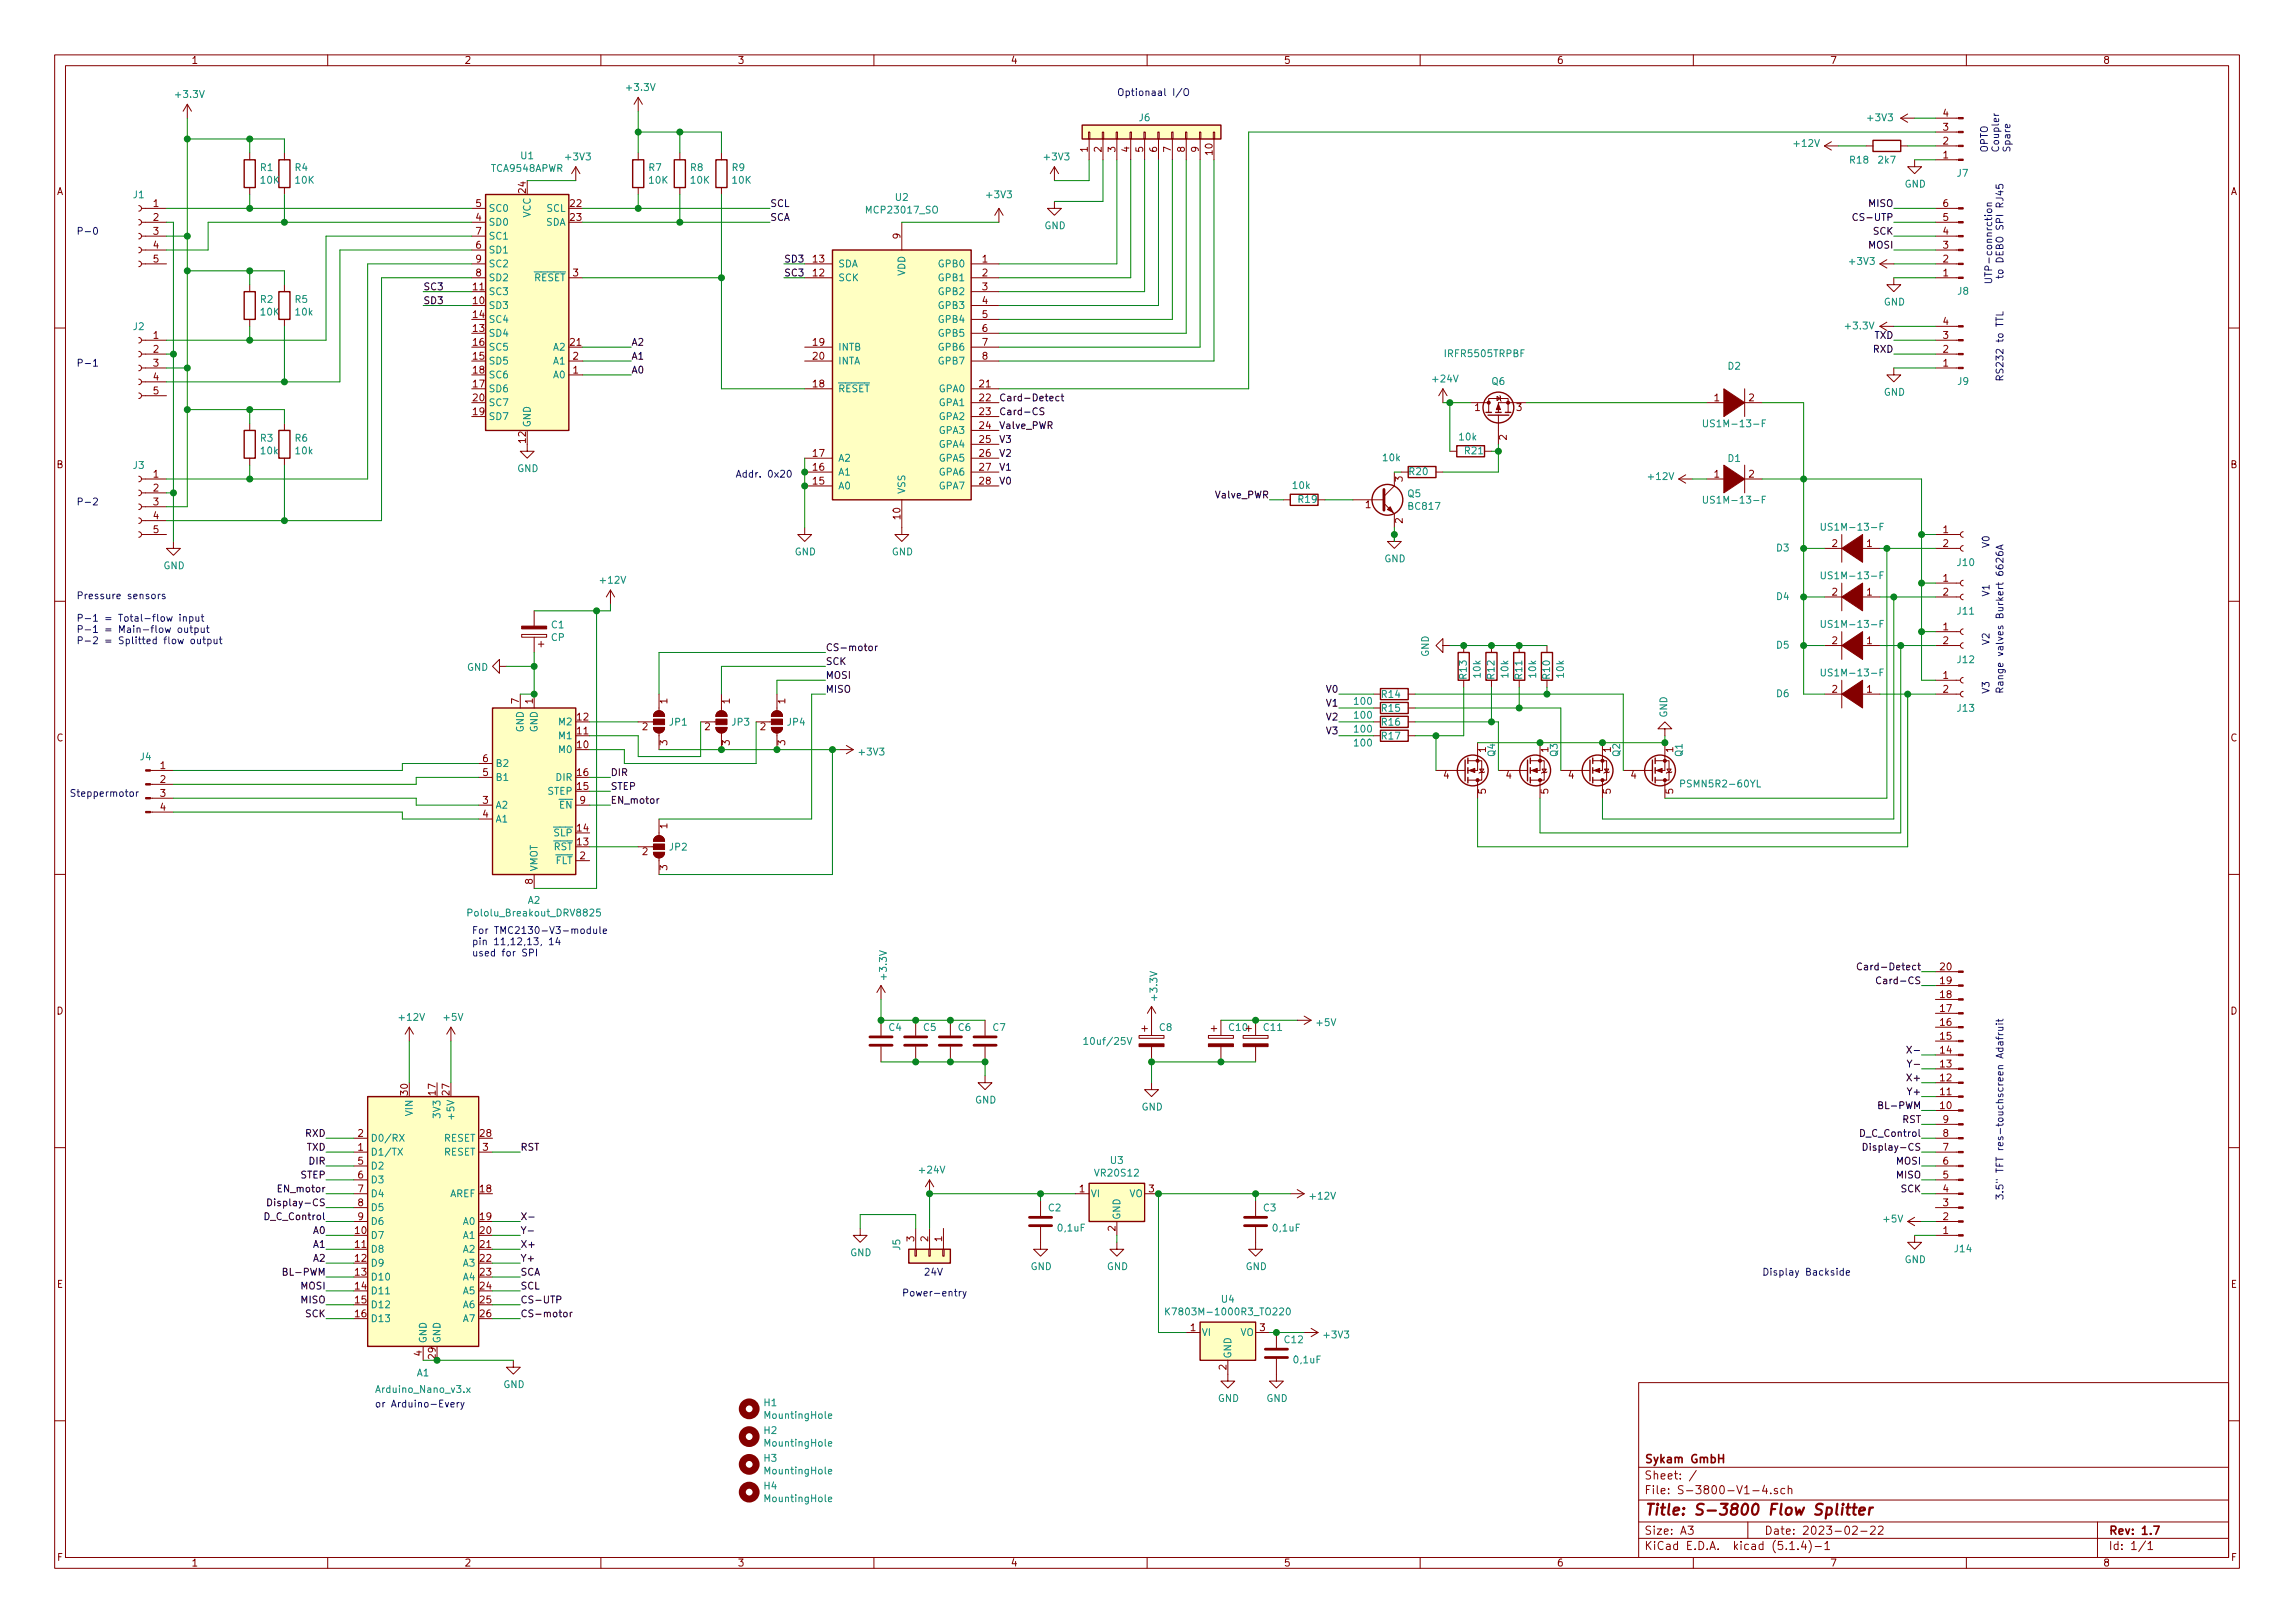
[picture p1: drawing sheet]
<svg xmlns="http://www.w3.org/2000/svg" width="420mm" height="297mm" viewBox="0 0 420 297" stroke-linecap="round" stroke-linejoin="round" font-family="sans-serif">
<defs><g id="words">
<text font-size="2.8" fill="#840000" x="301" y="277.3">Title: S-3800 Flow Splitter</text>
<g font-size="2.1" fill="#840000">
<text x="301" y="267.8">Sykam GmbH</text>
<text x="301" y="273.5">File: S-3800-V1-4.sch</text>
<text x="301" y="270.8">Sheet: /</text>
<text x="301" y="280.9">Size: A3</text>
<text x="323" y="280.9">Date: 2023-02-22</text>
<text x="386" y="280.9">Rev: 1.7</text>
<text x="301" y="283.7">KiCad E.D.A. kicad (5.1.4)-1</text>
<text x="386" y="283.7">Id: 1/1</text>
</g>
<g font-size="1.8" fill="#840000">
<text x="35" y="11.7">1</text>
<text x="85" y="11.7">2</text>
<text x="135" y="11.7">3</text>
<text x="185" y="11.7">4</text>
<text x="235" y="11.7">5</text>
<text x="285" y="11.7">6</text>
<text x="335" y="11.7">7</text>
<text x="385" y="11.7">8</text>
<text x="355.8" y="23.9">3</text>
<text x="355.8" y="21.4">4</text>
<text x="199.1" y="27.8" transform="rotate(-90 199.1 27.8)">1</text>
<text x="201.7" y="27.8" transform="rotate(-90 201.7 27.8)">2</text>
<text x="204.2" y="27.8" transform="rotate(-90 204.2 27.8)">3</text>
<text x="206.8" y="27.8" transform="rotate(-90 206.8 27.8)">4</text>
<text x="209.3" y="27.8" transform="rotate(-90 209.3 27.8)">5</text>
<text x="211.8" y="27.8" transform="rotate(-90 211.8 27.8)">6</text>
<text x="214.4" y="27.8" transform="rotate(-90 214.4 27.8)">7</text>
<text x="216.9" y="27.8" transform="rotate(-90 216.9 27.8)">8</text>
<text x="219.5" y="27.8" transform="rotate(-90 219.5 27.8)">9</text>
<text x="222" y="28.3" transform="rotate(-90 222 28.3)">10</text>
<text x="355.8" y="29">1</text>
<text x="355.8" y="26.5">2</text>
<text x="10.4" y="35.7">A</text>
<text x="96.3" y="35.3" transform="rotate(-90 96.3 35.3)">24</text>
<text x="408.4" y="35.7">A</text>
<text x="28.1" y="37.9">1</text>
<text x="28.1" y="40.4">2</text>
<text x="87.1" y="40.4">4</text>
<text x="87.1" y="37.9">5</text>
<text x="104.4" y="37.9">22</text>
<text x="104.4" y="40.4">23</text>
<text x="355.8" y="40.4">5</text>
<text x="355.8" y="37.9">6</text>
<text x="28.1" y="43">3</text>
<text x="28.1" y="45.5">4</text>
<text x="87.1" y="45.5">6</text>
<text x="87.1" y="43">7</text>
<text x="164.8" y="43.7" transform="rotate(-90 164.8 43.7)">9</text>
<text x="355.8" y="45.5">3</text>
<text x="355.8" y="43">4</text>
<text x="28.1" y="48">5</text>
<text x="86.7" y="53.1">11</text>
<text x="87.1" y="50.6">8</text>
<text x="87.1" y="48">9</text>
<text x="104.9" y="50.6">3</text>
<text x="148.9" y="50.6">12</text>
<text x="148.9" y="48">13</text>
<text x="179.9" y="48">1</text>
<text x="179.9" y="50.6">2</text>
<text x="179.9" y="53.1">3</text>
<text x="355.8" y="50.6">1</text>
<text x="355.8" y="48">2</text>
<text x="86.7" y="55.7">10</text>
<text x="86.7" y="58.2">14</text>
<text x="179.9" y="55.7">4</text>
<text x="179.9" y="58.2">5</text>
<text x="355.8" y="59.5">4</text>
<text x="28.1" y="62">1</text>
<text x="28.1" y="64.6">2</text>
<text x="86.7" y="60.7">13</text>
<text x="86.7" y="65.8">15</text>
<text x="86.7" y="63.3">16</text>
<text x="104.4" y="63.3">21</text>
<text x="104.9" y="65.8">2</text>
<text x="148.9" y="63.3">19</text>
<text x="148.9" y="65.8">20</text>
<text x="179.9" y="60.7">6</text>
<text x="179.9" y="63.3">7</text>
<text x="179.9" y="65.8">8</text>
<text x="355.8" y="64.6">2</text>
<text x="355.8" y="62">3</text>
<text x="28.1" y="67.1">3</text>
<text x="28.1" y="69.6">4</text>
<text x="86.7" y="70.9">17</text>
<text x="86.7" y="68.4">18</text>
<text x="104.9" y="68.4">1</text>
<text x="148.9" y="70.9">18</text>
<text x="179.4" y="70.9">21</text>
<text x="355.8" y="67.1">1</text>
<text x="28.1" y="72.2">5</text>
<text x="86.7" y="76">19</text>
<text x="86.7" y="73.4">20</text>
<text x="179.4" y="73.4">22</text>
<text x="179.4" y="76">23</text>
<text x="270" y="75.2">1</text>
<text x="277.6" y="75.2">3</text>
<text x="313.8" y="73.4">1</text>
<text x="320.2" y="73.4">2</text>
<text x="96.3" y="81" transform="rotate(-90 96.3 81)">12</text>
<text x="148.9" y="83.6">17</text>
<text x="179.4" y="78.5">24</text>
<text x="179.4" y="81.1">25</text>
<text x="179.4" y="83.6">26</text>
<text x="275.8" y="80.5" transform="rotate(-90 275.8 80.5)">2</text>
<text x="10.4" y="85.7">B</text>
<text x="28.1" y="87.4">1</text>
<text x="28.1" y="90">2</text>
<text x="148.9" y="88.7">15</text>
<text x="148.9" y="86.1">16</text>
<text x="179.4" y="86.1">27</text>
<text x="179.4" y="88.7">28</text>
<text x="256.8" y="88.1" transform="rotate(-90 256.8 88.1)">3</text>
<text x="313.8" y="87.4">1</text>
<text x="320.2" y="87.4">2</text>
<text x="408.4" y="85.7">B</text>
<text x="28.1" y="92.5">3</text>
<text x="28.1" y="95">4</text>
<text x="164.8" y="95" transform="rotate(-90 164.8 95)">10</text>
<text x="250" y="93">1</text>
<text x="256.8" y="95.8" transform="rotate(-90 256.8 95.8)">2</text>
<text x="28.1" y="97.6">5</text>
<text x="335.4" y="100.1">2</text>
<text x="341.8" y="100.1">1</text>
<text x="355.8" y="97.6">1</text>
<text x="355.8" y="100.1">2</text>
<text x="355.8" y="106.5">1</text>
<text x="335.4" y="109">2</text>
<text x="341.8" y="109">1</text>
<text x="355.8" y="109">2</text>
<text x="335.4" y="117.9">2</text>
<text x="341.8" y="117.9">1</text>
<text x="355.8" y="115.4">1</text>
<text x="355.8" y="117.9">2</text>
<text x="355.8" y="124.2">1</text>
<text x="95" y="128.8" transform="rotate(-90 95 128.8)">7</text>
<text x="97.5" y="128.8" transform="rotate(-90 97.5 128.8)">1</text>
<text x="105.7" y="131.9">12</text>
<text x="122.2" y="128.8" transform="rotate(-90 122.2 128.8)">1</text>
<text x="133.6" y="128.8" transform="rotate(-90 133.6 128.8)">1</text>
<text x="143.8" y="128.8" transform="rotate(-90 143.8 128.8)">1</text>
<text x="335.4" y="126.8">2</text>
<text x="341.8" y="126.8">1</text>
<text x="355.8" y="126.8">2</text>
<text x="10.4" y="135.7">C</text>
<text x="105.7" y="136.9">10</text>
<text x="105.7" y="134.4">11</text>
<text x="117.6" y="133.6">2</text>
<text x="122.2" y="136.4" transform="rotate(-90 122.2 136.4)">3</text>
<text x="129.1" y="133.6">2</text>
<text x="133.6" y="136.4" transform="rotate(-90 133.6 136.4)">3</text>
<text x="139.2" y="133.6">2</text>
<text x="143.8" y="136.4" transform="rotate(-90 143.8 136.4)">3</text>
<text x="272" y="137.7" transform="rotate(-90 272 137.7)">1</text>
<text x="283.5" y="137.7" transform="rotate(-90 283.5 137.7)">1</text>
<text x="294.9" y="137.7" transform="rotate(-90 294.9 137.7)">1</text>
<text x="306.3" y="137.7" transform="rotate(-90 306.3 137.7)">1</text>
<text x="408.4" y="135.7">C</text>
<text x="29.4" y="140.8">1</text>
<text x="29.4" y="143.3">2</text>
<text x="88.4" y="142">5</text>
<text x="88.4" y="139.5">6</text>
<text x="105.7" y="142">16</text>
<text x="264.3" y="142.5">4</text>
<text x="275.7" y="142.5">4</text>
<text x="287.2" y="142.5">4</text>
<text x="298.6" y="142.5">4</text>
<text x="29.4" y="145.8">3</text>
<text x="29.4" y="148.4">4</text>
<text x="88.4" y="147.1">3</text>
<text x="88.4" y="149.6">4</text>
<text x="105.7" y="144.6">15</text>
<text x="106.2" y="147.1">9</text>
<text x="272" y="145.3" transform="rotate(-90 272 145.3)">5</text>
<text x="283.5" y="145.3" transform="rotate(-90 283.5 145.3)">5</text>
<text x="294.9" y="145.3" transform="rotate(-90 294.9 145.3)">5</text>
<text x="306.3" y="145.3" transform="rotate(-90 306.3 145.3)">5</text>
<text x="105.7" y="154.7">13</text>
<text x="105.7" y="152.2">14</text>
<text x="122.2" y="151.6" transform="rotate(-90 122.2 151.6)">1</text>
<text x="97.5" y="161.8" transform="rotate(-90 97.5 161.8)">8</text>
<text x="106.2" y="157.3">2</text>
<text x="117.6" y="156.5">2</text>
<text x="122.2" y="159.3" transform="rotate(-90 122.2 159.3)">3</text>
<text x="355.3" y="177.6">20</text>
<text x="10.4" y="185.7">D</text>
<text x="355.3" y="185.2">17</text>
<text x="355.3" y="182.7">18</text>
<text x="355.3" y="180.1">19</text>
<text x="408.4" y="185.7">D</text>
<text x="225.1" y="188.7">C10</text>
<text x="355.3" y="190.3">15</text>
<text x="355.3" y="187.7">16</text>
<text x="355.3" y="197.9">12</text>
<text x="355.3" y="195.4">13</text>
<text x="355.3" y="192.8">14</text>
<text x="74.7" y="200.4" transform="rotate(-90 74.7 200.4)">30</text>
<text x="79.8" y="200.4" transform="rotate(-90 79.8 200.4)">17</text>
<text x="82.3" y="200.4" transform="rotate(-90 82.3 200.4)">27</text>
<text x="355.3" y="203">10</text>
<text x="355.3" y="200.4">11</text>
<text x="65.6" y="208.1">2</text>
<text x="87.9" y="208.1">28</text>
<text x="355.8" y="208.1">8</text>
<text x="355.8" y="205.5">9</text>
<text x="65.6" y="210.6">1</text>
<text x="65.6" y="213.1">5</text>
<text x="65.6" y="215.7">6</text>
<text x="88.4" y="210.6">3</text>
<text x="355.8" y="215.7">5</text>
<text x="355.8" y="213.1">6</text>
<text x="355.8" y="210.6">7</text>
<text x="65.6" y="218.2">7</text>
<text x="65.6" y="220.8">8</text>
<text x="87.9" y="218.2">18</text>
<text x="197.6" y="218.2">1</text>
<text x="210.3" y="218.2">3</text>
<text x="355.8" y="220.8">3</text>
<text x="355.8" y="218.2">4</text>
<text x="65.1" y="225.8">10</text>
<text x="65.6" y="223.3">9</text>
<text x="87.9" y="223.3">19</text>
<text x="87.9" y="225.8">20</text>
<text x="167.4" y="227.2" transform="rotate(-90 167.4 227.2)">3</text>
<text x="169.9" y="227.2" transform="rotate(-90 169.9 227.2)">2</text>
<text x="172.5" y="227.2" transform="rotate(-90 172.5 227.2)">1</text>
<text x="204.2" y="225.3" transform="rotate(-90 204.2 225.3)">2</text>
<text x="355.8" y="225.8">1</text>
<text x="355.8" y="223.3">2</text>
<text x="65.1" y="228.4">11</text>
<text x="65.1" y="230.9">12</text>
<text x="65.1" y="233.5">13</text>
<text x="87.9" y="228.4">21</text>
<text x="87.9" y="230.9">22</text>
<text x="87.9" y="233.5">23</text>
<text x="10.4" y="235.7">E</text>
<text x="65.1" y="236">14</text>
<text x="65.1" y="238.5">15</text>
<text x="87.9" y="236">24</text>
<text x="87.9" y="238.5">25</text>
<text x="408.4" y="235.7">E</text>
<text x="65.1" y="241.1">16</text>
<text x="87.9" y="241.1">26</text>
<text x="218" y="243.6">1</text>
<text x="230.7" y="243.6">3</text>
<text x="77.2" y="248.2" transform="rotate(-90 77.2 248.2)">4</text>
<text x="79.8" y="248.7" transform="rotate(-90 79.8 248.7)">29</text>
<text x="224.5" y="250.7" transform="rotate(-90 224.5 250.7)">2</text>
<text x="10.5" y="285.7">F</text>
<text x="35" y="286.7">1</text>
<text x="85" y="286.7">2</text>
<text x="135" y="286.7">3</text>
<text x="185" y="286.7">4</text>
<text x="235" y="286.7">5</text>
<text x="285" y="286.7">6</text>
<text x="335" y="286.7">7</text>
<text x="385" y="286.7">8</text>
<text x="408.5" y="285.7">F</text>
</g>
<g font-size="1.8" fill="#008484">
<text x="32.3" y="17.9">+3.3V</text>
<text x="114.9" y="16.6">+3.3V</text>
<text x="208.6" y="22.2">J6</text>
<text x="342.1" y="22.2">+3V3</text>
<text x="95.4" y="29.1">U1</text>
<text x="103.7" y="29.3">+3V3</text>
<text x="191.3" y="29.3">+3V3</text>
<text x="328.6" y="26.9">+12V</text>
<text x="338.7" y="29.9">R18</text>
<text x="344" y="29.9">2k7</text>
<text x="47.7" y="31.3">R1</text>
<text x="47.8" y="33.6">10K</text>
<text x="54.1" y="31.3">R4</text>
<text x="54.1" y="33.6">10K</text>
<text x="90" y="31.5">TCA9548APWR</text>
<text x="118.8" y="31.3">R7</text>
<text x="118.9" y="33.6">10K</text>
<text x="126.4" y="31.3">R8</text>
<text x="126.5" y="33.6">10K</text>
<text x="134.1" y="31.3">R9</text>
<text x="134.1" y="33.6">10K</text>
<text x="348.7" y="34.3">GND</text>
<text x="358.3" y="32.3">J7</text>
<text x="24.4" y="36.3">J1</text>
<text x="89.4" y="41.3">SD0</text>
<text x="89.4" y="38.8">SC0</text>
<text x="97.2" y="39.8" transform="rotate(-90 97.2 39.8)">VCC</text>
<text x="99.9" y="41.3">SDA</text>
<text x="100.1" y="38.8">SCL</text>
<text x="158.9" y="39.1">MCP23017_SO</text>
<text x="164" y="36.8">U2</text>
<text x="180.8" y="36.3">+3V3</text>
<text x="191.2" y="41.9">GND</text>
<text x="89.4" y="46.4">SD1</text>
<text x="89.4" y="43.9">SC1</text>
<text x="89.4" y="51.5">SD2</text>
<text x="89.4" y="48.9">SC2</text>
<text x="97.7" y="51.5">RESET</text>
<text x="153.4" y="51.5">SCK</text>
<text x="153.4" y="48.9">SDA</text>
<text x="165.7" y="50.5" transform="rotate(-90 165.7 50.5)">VDD</text>
<text x="172" y="48.9">GPB0</text>
<text x="172" y="51.5">GPB1</text>
<text x="338.8" y="48.5">+3V3</text>
<text x="358.4" y="53.9">J8</text>
<text x="47.7" y="55.4">R2</text>
<text x="47.8" y="57.7">10K</text>
<text x="54.1" y="55.4">R5</text>
<text x="54.2" y="57.7">10k</text>
<text x="89.4" y="56.6">SD3</text>
<text x="89.4" y="54">SC3</text>
<text x="89.4" y="59.1">SC4</text>
<text x="172" y="54">GPB2</text>
<text x="172" y="56.6">GPB3</text>
<text x="172" y="59.1">GPB4</text>
<text x="344.9" y="55.9">GND</text>
<text x="24.4" y="60.4">J2</text>
<text x="89.4" y="61.6">SD4</text>
<text x="89.4" y="64.2">SC5</text>
<text x="101.4" y="64.2">A2</text>
<text x="153.4" y="64.2">INTB</text>
<text x="172" y="61.6">GPB5</text>
<text x="172" y="64.2">GPB6</text>
<text x="264.8" y="65.4">IRFR5505TRPBF</text>
<text x="338" y="60.3">+3.3V</text>
<text x="89.4" y="66.7">SD5</text>
<text x="89.4" y="71.8">SD6</text>
<text x="89.4" y="69.3">SC6</text>
<text x="101.4" y="69.3">A0</text>
<text x="101.4" y="66.7">A1</text>
<text x="153.4" y="71.8">RESET</text>
<text x="153.4" y="66.7">INTA</text>
<text x="172" y="71.8">GPA0</text>
<text x="172" y="66.7">GPB7</text>
<text x="262.5" y="70">+24V</text>
<text x="273.2" y="70.4">Q6</text>
<text x="316.4" y="67.7">D2</text>
<text x="358.4" y="70.4">J9</text>
<text x="89.4" y="76.9">SD7</text>
<text x="89.4" y="74.3">SC7</text>
<text x="172" y="74.3">GPA1</text>
<text x="172" y="76.9">GPA2</text>
<text x="344.9" y="72.4">GND</text>
<text x="47.7" y="80.8">R3</text>
<text x="47.8" y="83.1">10k</text>
<text x="54.1" y="80.8">R6</text>
<text x="54.2" y="83.1">10k</text>
<text x="97.2" y="78.3" transform="rotate(-90 97.2 78.3)">GND</text>
<text x="172" y="79.4">GPA3</text>
<text x="172" y="82">GPA4</text>
<text x="267.2" y="80.6">10k</text>
<text x="268.2" y="83.1">R21</text>
<text x="312.9" y="78.2">US1M-13-F</text>
<text x="24.4" y="85.8">J3</text>
<text x="94.7" y="86.4">GND</text>
<text x="153.4" y="89.6">A0</text>
<text x="153.4" y="87">A1</text>
<text x="153.4" y="84.5">A2</text>
<text x="172" y="84.5">GPA5</text>
<text x="172" y="87">GPA6</text>
<text x="172" y="89.6">GPA7</text>
<text x="236.8" y="89.5">10k</text>
<text x="253.3" y="84.4">10k</text>
<text x="258.1" y="87">R20</text>
<text x="301.9" y="87.8">+12V</text>
<text x="316.4" y="84.5">D1</text>
<text x="165.7" y="90.5" transform="rotate(-90 165.7 90.5)">VSS</text>
<text x="237.7" y="92">R19</text>
<text x="257.8" y="91">Q5</text>
<text x="258" y="93.3">BC817</text>
<text x="312.9" y="92.2">US1M-13-F</text>
<text x="145.5" y="101.6">GND</text>
<text x="163.3" y="101.6">GND</text>
<text x="325.3" y="100.9">D3</text>
<text x="334.5" y="97.1">US1M-13-F</text>
<text x="29.9" y="104.2">GND</text>
<text x="110.1" y="106.8">+12V</text>
<text x="253.4" y="102.9">GND</text>
<text x="334.5" y="106">US1M-13-F</text>
<text x="358.4" y="103.6">J10</text>
<text x="325.3" y="109.8">D4</text>
<text x="358.4" y="112.5">J11</text>
<text x="100.9" y="117.3">CP</text>
<text x="101" y="115">C1</text>
<text x="325.3" y="118.7">D5</text>
<text x="334.5" y="114.9">US1M-13-F</text>
<text x="85.5" y="122.8">GND</text>
<text x="261.6" y="120.2" transform="rotate(-90 261.6 120.2)">GND</text>
<text x="268.5" y="124.2" transform="rotate(-90 268.5 124.2)">R13</text>
<text x="271.1" y="124" transform="rotate(-90 271.1 124)">10k</text>
<text x="273.6" y="124.2" transform="rotate(-90 273.6 124.2)">R12</text>
<text x="276.1" y="124" transform="rotate(-90 276.1 124)">10k</text>
<text x="278.7" y="124.2" transform="rotate(-90 278.7 124.2)">R11</text>
<text x="281.2" y="124" transform="rotate(-90 281.2 124)">10k</text>
<text x="283.8" y="124.2" transform="rotate(-90 283.8 124.2)">R10</text>
<text x="286.3" y="124" transform="rotate(-90 286.3 124)">10k</text>
<text x="334.5" y="123.8">US1M-13-F</text>
<text x="358.4" y="121.4">J12</text>
<text x="248.1" y="129">100</text>
<text x="248.1" y="131.5">100</text>
<text x="253" y="127.7">R14</text>
<text x="253" y="130.3">R15</text>
<text x="305.2" y="131.4" transform="rotate(-90 305.2 131.4)">GND</text>
<text x="325.3" y="127.6">D6</text>
<text x="358.4" y="130.3">J13</text>
<text x="95.9" y="134" transform="rotate(-90 95.9 134)">GND</text>
<text x="98.4" y="134" transform="rotate(-90 98.4 134)">GND</text>
<text x="102.4" y="137.8">M0</text>
<text x="102.4" y="135.3">M1</text>
<text x="102.4" y="132.8">M2</text>
<text x="122.6" y="132.8">JP1</text>
<text x="134" y="132.8">JP3</text>
<text x="144.2" y="132.8">JP4</text>
<text x="248.1" y="134.1">100</text>
<text x="248.1" y="136.6">100</text>
<text x="253" y="132.8">R16</text>
<text x="253" y="135.3">R17</text>
<text x="25.7" y="139.2">J4</text>
<text x="90.7" y="142.9">B1</text>
<text x="90.7" y="140.4">B2</text>
<text x="101.9" y="142.9">DIR</text>
<text x="157.5" y="138.3">+3V3</text>
<text x="273.7" y="138.4" transform="rotate(-90 273.7 138.4)">Q4</text>
<text x="285.2" y="138.4" transform="rotate(-90 285.2 138.4)">Q3</text>
<text x="296.6" y="138.4" transform="rotate(-90 296.6 138.4)">Q2</text>
<text x="308" y="138.4" transform="rotate(-90 308 138.4)">Q1</text>
<text x="90.7" y="148">A2</text>
<text x="100.3" y="145.5">STEP</text>
<text x="102.4" y="148">EN</text>
<text x="308.4" y="144.1">PSMN5R2-60YL</text>
<text x="90.7" y="150.5">A1</text>
<text x="101.4" y="155.6">RST</text>
<text x="101.5" y="153.1">SLP</text>
<text x="122.6" y="155.7">JP2</text>
<text x="98.4" y="159.5" transform="rotate(-90 98.4 159.5)">VMOT</text>
<text x="101.7" y="158.2">FLT</text>
<text x="86.4" y="167.7">Pololu_Breakout_DRV8825</text>
<text x="96.7" y="165.4">A2</text>
<text x="162.4" y="179.1" transform="rotate(-90 162.4 179.1)">+3.3V</text>
<text x="211.9" y="182.9" transform="rotate(-90 211.9 182.9)">+3.3V</text>
<text x="73.2" y="186.8">+12V</text>
<text x="81.3" y="186.8">+5V</text>
<text x="162.8" y="188.7">C4</text>
<text x="169.1" y="188.7">C5</text>
<text x="175.5" y="188.7">C6</text>
<text x="181.8" y="188.7">C7</text>
<text x="199.1" y="191.2">10uf/25V</text>
<text x="212.3" y="188.7">C8</text>
<text x="231.4" y="188.7">C11</text>
<text x="241.1" y="187.8">+5V</text>
<text x="178.5" y="202">GND</text>
<text x="209" y="203.2">GND</text>
<text x="67.8" y="209">D0/RX</text>
<text x="75.6" y="204.2" transform="rotate(-90 75.6 204.2)">VIN</text>
<text x="80.6" y="204.4" transform="rotate(-90 80.6 204.4)">3V3</text>
<text x="81.2" y="209">RESET</text>
<text x="83.2" y="204.4" transform="rotate(-90 83.2 204.4)">+5V</text>
<text x="67.8" y="211.5">D1/TX</text>
<text x="67.8" y="214">D2</text>
<text x="81.2" y="211.5">RESET</text>
<text x="168.5" y="214.8">+24V</text>
<text x="200.7" y="215.3">VR20S12</text>
<text x="203.4" y="213">U3</text>
<text x="67.8" y="216.6">D3</text>
<text x="67.8" y="219.1">D4</text>
<text x="67.8" y="221.7">D5</text>
<text x="82.3" y="219.1">AREF</text>
<text x="192" y="221.7">C2</text>
<text x="199.6" y="219.1">VI</text>
<text x="206.7" y="219.1">VO</text>
<text x="231.3" y="221.7">C3</text>
<text x="240" y="219.5">+12V</text>
<text x="67.8" y="226.7">D7</text>
<text x="67.8" y="224.2">D6</text>
<text x="84.9" y="224.2">A0</text>
<text x="84.9" y="226.7">A1</text>
<text x="193.8" y="225.4">0,1uF</text>
<text x="205.1" y="223.3" transform="rotate(-90 205.1 223.3)">GND</text>
<text x="233.2" y="225.4">0,1uF</text>
<text x="344.9" y="223.7">+5V</text>
<text x="67.8" y="229.3">D8</text>
<text x="67.8" y="231.8">D9</text>
<text x="84.9" y="229.3">A2</text>
<text x="84.9" y="231.8">A3</text>
<text x="155.7" y="229.9">GND</text>
<text x="164.8" y="228.8" transform="rotate(-90 164.8 228.8)">J5</text>
<text x="188.7" y="232.4">GND</text>
<text x="202.6" y="232.4">GND</text>
<text x="228" y="232.4">GND</text>
<text x="348.7" y="231.2">GND</text>
<text x="357.9" y="229.2">J14</text>
<text x="67.8" y="234.4">D10</text>
<text x="67.8" y="236.9">D11</text>
<text x="67.8" y="239.4">D12</text>
<text x="84.9" y="234.4">A4</text>
<text x="84.9" y="236.9">A5</text>
<text x="84.9" y="239.4">A6</text>
<text x="223.7" y="238.4">U4</text>
<text x="67.8" y="242">D13</text>
<text x="78.1" y="245.9" transform="rotate(-90 78.1 245.9)">GND</text>
<text x="80.6" y="245.9" transform="rotate(-90 80.6 245.9)">GND</text>
<text x="84.9" y="242">A7</text>
<text x="214.9" y="240.7">K7803M-1000R3_TO220</text>
<text x="220" y="244.5">VI</text>
<text x="227.1" y="244.5">VO</text>
<text x="235.2" y="245.8">C12</text>
<text x="242.5" y="244.9">+3V3</text>
<text x="76.4" y="251.9">A1</text>
<text x="225.4" y="248.7" transform="rotate(-90 225.4 248.7)">GND</text>
<text x="237" y="249.5">0,1uF</text>
<text x="69.2" y="254.9">Arduino_Nano_v3.x</text>
<text x="92.2" y="254">GND</text>
<text x="139.9" y="257.4">H1</text>
<text x="223" y="256.6">GND</text>
<text x="231.9" y="256.6">GND</text>
<text x="139.9" y="262.4">H2</text>
<text x="140.3" y="259.7">MountingHole</text>
<text x="139.9" y="267.5">H3</text>
<text x="140.3" y="264.8">MountingHole</text>
<text x="140.3" y="269.8">MountingHole</text>
<text x="139.9" y="272.6">H4</text>
<text x="140.3" y="274.9">MountingHole</text>
</g>
<g font-size="1.8" fill="#0000c2">
<text x="204.5" y="17.6">Optionaal I/O</text>
<text x="363.9" y="28" transform="rotate(-90 363.9 28)">OPTO</text>
<text x="366" y="28" transform="rotate(-90 366 28)">Coupler</text>
<text x="368" y="28" transform="rotate(-90 368 28)">Spare</text>
<text x="14" y="43">P-0</text>
<text x="364.7" y="52.1" transform="rotate(-90 364.7 52.1)">UTP-connrction</text>
<text x="366.8" y="51.6" transform="rotate(-90 366.8 51.6)">to DEBO SPI RJ45</text>
<text x="14" y="67.1">P-1</text>
<text x="366.8" y="69.9" transform="rotate(-90 366.8 69.9)">RS232 to TTL</text>
<text x="134.6" y="87.4">Addr. 0x20</text>
<text x="14" y="92.5">P-2</text>
<text x="364.2" y="100.4" transform="rotate(-90 364.2 100.4)">V0</text>
<text x="14" y="109.7">Pressure sensors</text>
<text x="14" y="113.8">P-1 = Total-flow input</text>
<text x="364.2" y="109.3" transform="rotate(-90 364.2 109.3)">V1</text>
<text x="14" y="115.8">P-1 = Main-flow output</text>
<text x="14" y="117.9">P-2 = Splitted flow output</text>
<text x="364.2" y="118.1" transform="rotate(-90 364.2 118.1)">V2</text>
<text x="364.2" y="127" transform="rotate(-90 364.2 127)">V3</text>
<text x="366.8" y="127" transform="rotate(-90 366.8 127)">Range valves Burkert 6626A</text>
<text x="12.7" y="145.8">Steppermotor</text>
<text x="86.4" y="170.9">For TMC2130-V3-module</text>
<text x="86.4" y="173">pin 11,12,13, 14</text>
<text x="86.4" y="175">used for SPI</text>
<text x="366.8" y="219.7" transform="rotate(-90 366.8 219.7)">3.5&quot; TFT res-touchscreen Adafruit</text>
<text x="169.6" y="233.5">24V</text>
<text x="322.6" y="233.5">Display Backside</text>
<text x="165.1" y="237.3">Power-entry</text>
<text x="68.6" y="257.6">or Arduino-Every</text>
</g>
<g font-size="1.8">
<text x="141" y="40.4">SCA</text>
<text x="141" y="37.9">SCL</text>
<text x="340.1" y="40.4">CS-UTP</text>
<text x="342.2" y="37.9">MISO</text>
<text x="342.2" y="45.5">MOSI</text>
<text x="343" y="43">SCK</text>
<text x="77.5" y="53.1">SC3</text>
<text x="143.5" y="48">SD3</text>
<text x="143.5" y="50.6">SC3</text>
<text x="77.5" y="55.7">SD3</text>
<text x="115.6" y="63.3">A2</text>
<text x="115.6" y="65.8">A1</text>
<text x="343" y="64.6">RXD</text>
<text x="343.2" y="62">TXD</text>
<text x="115.6" y="68.4">A0</text>
<text x="182.9" y="76">Card-CS</text>
<text x="182.9" y="73.4">Card-Detect</text>
<text x="182.9" y="83.6">V2</text>
<text x="182.9" y="81.1">V3</text>
<text x="182.9" y="78.5">Valve_PWR</text>
<text x="182.9" y="88.7">V0</text>
<text x="182.9" y="86.1">V1</text>
<text x="222.7" y="91.2">Valve_PWR</text>
<text x="151.1" y="119.2">CS-motor</text>
<text x="151.1" y="124.2">MOSI</text>
<text x="151.1" y="121.7">SCK</text>
<text x="151.1" y="126.8">MISO</text>
<text x="243" y="129.3">V1</text>
<text x="243" y="126.8">V0</text>
<text x="243" y="131.9">V2</text>
<text x="243" y="134.4">V3</text>
<text x="111.8" y="142">DIR</text>
<text x="111.8" y="147.1">EN_motor</text>
<text x="111.8" y="144.6">STEP</text>
<text x="341.8" y="177.6">Card-Detect</text>
<text x="344.7" y="180.1">Card-CS</text>
<text x="349.6" y="197.9">X+</text>
<text x="350" y="195.4">Y-</text>
<text x="344.5" y="203">BL-PWM</text>
<text x="349.6" y="200.4">Y+</text>
<text x="56" y="208.1">RXD</text>
<text x="341" y="208.1">D_C_Control</text>
<text x="348.3" y="205.5">RST</text>
<text x="55.1" y="215.7">STEP</text>
<text x="56.2" y="210.6">TXD</text>
<text x="56.6" y="213.1">DIR</text>
<text x="95.2" y="210.6">RST</text>
<text x="342.4" y="210.6">Display-CS</text>
<text x="347.3" y="213.1">MOSI</text>
<text x="347.3" y="215.7">MISO</text>
<text x="50.3" y="220.8">Display-CS</text>
<text x="51.2" y="218.2">EN_motor</text>
<text x="348.1" y="218.2">SCK</text>
<text x="48.9" y="223.3">D_C_Control</text>
<text x="57.4" y="225.8">A0</text>
<text x="95.2" y="225.8">Y-</text>
<text x="95.2" y="223.3">X-</text>
<text x="52.4" y="233.5">BL-PWM</text>
<text x="57.4" y="230.9">A2</text>
<text x="57.4" y="228.4">A1</text>
<text x="95.2" y="230.9">Y+</text>
<text x="95.2" y="228.4">X+</text>
<text x="95.2" y="233.5">SCA</text>
<text x="55.2" y="238.5">MISO</text>
<text x="55.2" y="236">MOSI</text>
<text x="95.2" y="238.5">CS-UTP</text>
<text x="95.2" y="236">SCL</text>
<text x="56" y="241.1">SCK</text>
<text x="95.2" y="241.1">CS-motor</text>
</g>
</g></defs>
<g fill="none" stroke="#840000" stroke-width=".18">
<path d="M10 10h400v277h-400zM12 12h396v273.1h-396zM34.3 19.1l-.8 1.3M34.3 19.1v2.5M34.3 19.1l.8 1.3M60 10v2M110 10v2M116.8 17.8l-.7 1.3M116.8 17.8v2.6M116.8 17.8l.8 1.3M160 10v2M210 10v2"/>
<path d="M260 10v2M310 10v2M360 10v2M25.4 37.6l.3 .2 .2 .2-.1 .5-.4 .1M25.9 38.1h4.6M45.7 28v1.2M45.7 34.3v1.3M52.1 28v1.2M52.1 34.3v1.3M86.4 38.1h2.5M105.4 30.5l-.8 1.3M105.4 30.5v2.6"/>
<path d="M105.4 30.5l.8 1.3M116.8 28v1.2M116.8 34.3v1.3M124.5 28v1.2M124.5 34.3v1.3M132.1 28v1.2M132.1 34.3v1.3M182.9 38.1l-.8 1.3M182.9 38.1v2.6M182.9 38.1l.7 1.3M193 36.9v1.2h1.3l-1.3 1.3-1.2-1.3h1.2M193 30.5l-.7 1.3"/>
<path d="M193 30.5v2.6M193 30.5l.8 1.3M199.3 24.2h.2v1.2h-.2zM199.4 25.4v3.8M201.8 24.2h.3v1.2h-.3zM201.9 25.4v3.8M204.3 24.2h.3v1.2h-.3zM204.5 25.4v3.8M206.9 24.2h.2v1.2h-.2zM207 25.4v3.8M209.4 24.2h.3v1.2h-.3zM209.5 25.4v3.8"/>
<path d="M212 24.2h.2v1.2h-.2zM212.1 25.4v3.8M214.5 24.2h.3v1.2h-.3zM214.6 25.4v3.8M217 24.2h.3v1.2h-.3zM217.2 25.4v3.8M219.6 24.2h.2v1.2h-.2zM219.7 25.4v3.8M222.1 24.2h.3v1.2h-.3zM222.2 25.4v3.8M334 26.7h2.5M334 26.7l1.3 .8"/>
<path d="M335.3 25.9l-1.3 .8M341.6 26.7h1.3M348 21.6h2.5M348 26.7h1.2M348 21.6l1.2 .8M349.2 20.9l-1.2 .7M350.5 29.2v1.3h1.3l-1.3 1.3-1.3-1.3h1.3M354.3 38.1h4.2M354.3 21.6h4.2M354.3 24.2h4.2M354.3 26.7h4.2M354.3 29.2h4.2"/>
<path d="M25.4 47.8l.3 .1 .2 .3-.1 .4-.4 .2M25.4 45.2l.3 .2 .2 .3-.1 .4-.4 .2M25.4 42.7l.3 .1 .2 .3-.1 .4-.4 .2M25.4 40.2l.3 .1 .2 .3-.1 .4-.4 .2M25.9 48.3h4.6M25.9 45.8h4.6M25.9 43.2h4.6M25.9 40.7h4.6M45.7 52.1v1.3M45.7 58.5v1.2M52.1 52.1v1.3M52.1 58.5v1.2"/>
<path d="M86.4 48.3h2.5M86.4 45.8h2.5M86.4 43.2h2.5M86.4 40.7h2.5M86.4 50.8h2.5M104.1 50.8h2.6M147.3 48.3h5.1M147.3 50.8h5.1M165.1 40.7v5.1M177.8 48.3h5.1M177.8 50.8h5.1M177.8 53.4h5.1"/>
<path d="M177.8 55.9h5.1M177.8 58.5h5.1M344.2 48.3h2.5M344.2 59.7h2.5M344.2 59.7l1.2 .8M344.2 48.3l1.2 .8M345.4 59l-1.2 .7M345.4 47.5l-1.2 .8M346.7 50.8v1.3h1.3l-1.3 1.3-1.3-1.3h1.3M354.3 48.3h4.2M354.3 45.8h4.2M354.3 43.2h4.2"/>
<path d="M354.3 40.7h4.2M354.3 50.8h4.2M354.3 59.7h4.2M10 60h2M25.4 71.9l.3 .1 .2 .3-.1 .5-.4 .1M25.4 69.4l.3 .1 .2 .3-.1 .4-.4 .2M25.4 66.8l.3 .2 .2 .2-.1 .5-.4 .2M25.4 64.3l.3 .1 .2 .3-.1 .4-.4 .2M25.4 61.8l.3 .1 .2 .3-.1 .4-.4 .2M25.9 72.4h4.6M25.9 69.9h4.6M25.9 67.3h4.6"/>
<path d="M25.9 64.8h4.6M25.9 62.3h4.6M45.7 77.5v1.3M52.1 77.5v1.3M104.1 68.6h2.6M104.1 66.1h2.6M147.3 66.1h5.1M147.3 71.2h5.1M147.3 63.5h5.1M177.8 66.1h5.1M177.8 71.2h5.1M177.8 63.5h5.1"/>
<path d="M177.8 73.7h5.1M177.8 76.2h5.1M177.8 78.8h5.1M177.8 61h5.1M264.2 71.2l-.8 1.2M264.2 71.2v2.5M264.2 71.2l.7 1.2M269.2 73.7h3.3M272.5 73.7v-.8h3.6v2.6M272.5 73.7v1.8M274.1 72.6l.6 .3-.6 .4zM274.3 76v5.3"/>
<path d="M274.6 72.4l.1 .2v.7l.1 .1M279.4 73.7h-5.1v1.8M312.4 73.7h3.8M318.8 73.7h3.8M319.4 71.2v5M346.7 67.3v1.3h1.3l-1.3 1.3-1.3-1.3h1.3M354.3 67.3h4.2M354.3 64.8h4.2M354.3 62.3h4.2M408 60h2M25.4 97.3l.3 .1 .2 .3-.1 .5-.4 .1M25.4 94.8l.3 .1 .2 .3-.1 .4-.4 .2"/>
<path d="M25.4 92.2l.3 .2 .2 .2-.1 .5-.4 .2M25.4 89.7l.3 .1 .2 .3-.1 .4-.4 .2M25.4 87.2l.3 .1 .2 .3-.1 .4-.4 .2M25.9 97.8h4.6M25.9 95.3h4.6M25.9 92.7h4.6M25.9 90.2h4.6M25.9 87.7h4.6M31.7 99.1v1.3h1.3l-1.3 1.2-1.2-1.2h1.2M45.7 83.9v1.2M52.1 83.9v1.2M96.5 81.3v1.3h1.3l-1.3 1.3-1.3-1.3h1.3"/>
<path d="M147.3 96.6v1.2h1.3l-1.3 1.3-1.3-1.3h1.3M147.3 88.9h5.1M147.3 86.4h5.1M147.3 83.9h5.1M165.1 91.5v6.3h1.3l-1.3 1.3-1.3-1.3h1.3M177.8 88.9h5.1M177.8 86.4h5.1M177.8 83.9h5.1M177.8 81.3h5.1M234.9 91.5h1.3M241.3 91.5h1.3M247.6 91.5h5.8"/>
<path d="M253.4 92.1l1.9 1.9v2.6M255.3 97.8v1.3h1.2l-1.2 1.3-1.3-1.3h1.3M255.3 86.4v2.5l-1.9 1.9M256.5 86.4h1.3M262.9 86.4h1.3M265.4 82.6h1.3M271.8 82.6h1.2M307.3 87.7h2.6M307.3 87.7l1.3 .7M308.6 86.9l-1.3 .8M312.4 87.7h3.8M318.8 87.7h3.8"/>
<path d="M319.4 85.1v5.1M337.2 97.8v5.1M354.3 97.8h4.6M359.4 99.9l-.3 .1-.2 .3 .1 .4 .4 .2M359.4 97.3l-.3 .1-.2 .4 .1 .3 .4 .2M10 110h2M95.5 116.1h4.6v.5h-4.6zM97.8 111.8v2.8M97.8 116.6v2.8M98.6 117.9h1M99.1 117.4v1M111.8 108l-.8 1.3"/>
<path d="M111.8 108v2.5M111.8 108l.7 1.3M264.2 118.1v-1.2l-1.3 1.2 1.3 1.3v-1.3h1.2M268 118.1v1.3M273 118.1v1.3M278.1 118.1v1.3M283.2 118.1v1.3M334 109.3h3.8M334 118.1h3.8M334 100.4h3.8M337.2 106.7v5.1M337.2 115.6v5.1"/>
<path d="M340.4 109.3h3.8M340.4 118.1h3.8M340.4 100.4h3.8M354.3 109.3h4.6M354.3 106.7h4.6M354.3 118.1h4.6M354.3 115.6h4.6M354.3 100.4h4.6M359.4 108.7l-.3 .2-.2 .3 .1 .4 .4 .2M359.4 106.2l-.3 .1-.2 .3 .1 .4 .4 .2M359.4 117.6l-.3 .1-.2 .4 .1 .4 .4 .2M359.4 115.1l-.3 .1-.2 .3 .1 .4 .4 .2"/>
<path d="M408 110h2M87.6 139.7h2.6M91.4 122v-1.3l-1.2 1.3 1.2 1.2v-1.2h1.3M95.2 127v2.6M97.8 127v2.6M116.8 132.1h2.8M119.6 133.1h2.1a1.02 1.02 0 0 1-1.1 1 1.02 1.02 0 0 1-1-1zM120 130.3a1.03 1.03 0 0 1 1.1-.1 1.03 1.03 0 0 1 .6 .9h-2.1l.1-.4zM120.6 127v3.1M120.6 134.1v3.1M128.3 132.1h2.8M131.1 133.1h2a1.02 1.02 0 0 1-1 1 1.02 1.02 0 0 1-1-1z"/>
<path d="M131.4 130.3a1.03 1.03 0 0 1 1.1-.1 1.03 1.03 0 0 1 .6 .9h-2v-.4zM132.1 127v3.1M132.1 134.1v3.1M138.4 132.1h2.8M141.2 133.1h2.1a1.02 1.02 0 0 1-1.1 1 1.02 1.02 0 0 1-1-1zM141.6 130.3a1.03 1.03 0 0 1 1.1-.1 1.03 1.03 0 0 1 .6 .9h-2.1l.1-.4zM142.2 127v3.1M142.2 134.1v3.1M153.7 137.2h2.5M154.9 136.4l1.3 .8M156.2 137.2l-1.3 .8M251.5 127h1.2"/>
<path d="M251.5 129.6h1.2M251.5 132.1h1.2M251.5 134.7h1.2M257.8 127h1.3M257.8 129.6h1.3M257.8 132.1h1.3M257.8 134.7h1.3M268 124.5v1.3M268.7 139.2h2.6v3.6h-.8M270.5 135.9v5.1h-1.8M273 124.5v1.3M278.1 124.5v1.3"/>
<path d="M280.2 139.2h2.5v3.6h-.8M281.9 135.9v5.1h-1.7M283.2 124.5v1.3M291.6 139.2h2.5v3.6h-.7M293.4 135.9v5.1h-1.8M303 139.2h2.6v3.6h-.8M304.8 133.4h1.3l-1.3-1.3-1.3 1.3h1.3v1.3M304.8 135.9v5.1h-1.8M334 127h3.8M337.2 124.5v5.1M340.4 127h3.8M354.3 127h4.6"/>
<path d="M354.3 124.5h4.6M359.4 126.5l-.3 .1-.2 .4 .1 .3 .4 .2M359.4 124l-.3 .1-.2 .3 .1 .4 .4 .2M27.5 141h4.2M27.5 148.6h4.2M27.5 146.1h4.2M27.5 143.5h4.2M87.6 147.4h2.6M87.6 149.9h2.6M87.6 142.3h2.6M105.4 157.5h2.5M105.4 147.4h2.5"/>
<path d="M116.8 155h2.8M119.6 156h2.1a1.02 1.02 0 0 1-1.1 1 1.02 1.02 0 0 1-1-1zM119.9 153.3a1.02 1.02 0 0 1 1.1-.3 1.02 1.02 0 0 1 .7 1h-2.1zM120.6 149.9v3M120.6 157v3.1M262.9 141h5.3M268.7 142.8h1.8M270.5 142.8v3.3M270.9 140.8h.8l-.4 .6zM271.8 141.3l-.1 .1h-.8l-.1 .1M274.3 141h5.4M280.2 142.8h1.7"/>
<path d="M281.9 142.8v3.3M282.3 140.8h.8l-.4 .6zM283.2 141.3l-.1 .1h-.8l-.1 .1M285.7 141h5.4M291.6 142.8h1.8M293.4 142.8v3.3M293.8 140.8h.7l-.4 .6zM294.6 141.3l-.1 .1h-.7l-.2 .1M297.2 141h5.3M303 142.8h1.8M304.8 142.8v3.3M305.2 140.8h.7l-.3 .6z"/>
<path d="M306.1 141.3l-.2 .1h-.7l-.1 .1M10 160h2M97.8 160.1v2.5M354.3 177.8h4.2M408 160h2M74.9 188l-.7 1.3M74.9 188v2.5M74.9 188l.8 1.3M82.5 188l-.7 1.3M82.5 188v2.5M82.5 188l.8 1.3M161.3 180.4v2.5"/>
<path d="M161.3 186.7v2.8M161.3 191.6v2.7M161.3 180.4l-.8 1.2M161.3 180.4l.8 1.2M167.6 186.7v2.8M167.6 191.6v2.7M174 186.7v2.8M174 191.6v2.7M180.3 196.9v1.3h1.3l-1.3 1.2-1.2-1.2h1.2M180.3 186.7v2.8M180.3 191.6v2.7M208.5 189.5h4.6v.5h-4.6z"/>
<path d="M209 188.3h1.1M209.5 187.7v1.1M210.8 198.2v1.2h1.3l-1.3 1.3-1.3-1.3h1.3M210.8 184.2v5.3M210.8 191.6v2.7M210.8 184.2l-.7 1.3M210.8 184.2l.8 1.3M221.2 189.5h4.6v.5h-4.6zM221.7 188.3h1.1M222.2 187.7v1.1M223.5 186.7v2.8M223.5 191.6v2.7"/>
<path d="M227.6 189.5h4.6v.5h-4.6zM228.1 188.3h1M229.9 186.7v2.8M229.9 191.6v2.7M237.5 186.7h2.5M238.8 186l1.2 .7M240 186.7l-1.2 .8M354.3 180.4h4.2M354.3 182.9h4.2M354.3 185.5h4.2M354.3 188h4.2M354.3 190.5h4.2"/>
<path d="M354.3 193.1h4.2M354.3 195.6h4.2M354.3 198.2h4.2M10 210h2M64.8 210.9h2.5M64.8 208.3h2.5M64.8 213.4h2.5M64.8 215.9h2.5M64.8 218.5h2.5M87.6 210.9h2.6M170.2 215.9v2.6M170.2 215.9l-.8 1.3"/>
<path d="M170.2 215.9l.7 1.3M190.5 219.7v2.8M196.8 218.5h2.6M209.5 218.5h2.6M229.9 219.7v2.8M236.2 218.5h2.6M237.5 217.7l1.3 .8M238.8 218.5l-1.3 .7M354.3 210.9h4.2M354.3 208.3h4.2M354.3 213.4h4.2M354.3 215.9h4.2"/>
<path d="M354.3 218.5h4.2M354.3 200.7h4.2M354.3 203.2h4.2M354.3 205.8h4.2M408 210h2M64.8 221h2.5M64.8 223.6h2.5M157.5 224.8v1.3h1.2l-1.2 1.3-1.3-1.3h1.3M167.5 228.6h.3v1.3h-.3zM167.6 224.8v3.8M170.1 228.6h.2v1.3h-.2zM170.2 224.8v3.8"/>
<path d="M172.6 228.6h.2v1.3h-.2zM172.7 224.8v3.8M190.5 224.6v4h1.3l-1.3 1.3-1.3-1.3h1.3M204.5 227.4v1.2h1.2l-1.2 1.3-1.3-1.3h1.3M204.5 223.6v2.5M229.9 224.6v4h1.2l-1.2 1.3-1.3-1.3h1.3M349.2 223.6h2.6M349.2 223.6l1.3 .7M350.5 226.1v1.3h1.3l-1.3 1.2-1.3-1.2h1.3M350.5 222.8l-1.3 .8M354.3 221h4.2M354.3 223.6h4.2"/>
<path d="M354.3 226.1h4.2M77.5 246.4v2.6M94 249v1.2h1.2l-1.2 1.3-1.3-1.3h1.3M217.2 243.9h2.5M224.8 249v3.8h1.3l-1.3 1.2-1.3-1.2h1.3M229.9 243.9h2.5M233.7 248.7v4.1h1.2l-1.2 1.2-1.3-1.2h1.3M233.7 243.9v2.8M238.8 243.9h2.5M240 243.1l1.3 .8M241.3 243.9l-1.3 .7M300 253h108v32.1h-108z"/>
<path d="M10 260h2M300 278.5h108M300 274.5h108M300 268.5h108M309 279.3h1l-.5 .6 .4 .1v.7l-.2 .1-.7-.1M310.5 269.1l-1.2 2M320 278.5v3M320.9 272.8h1.1M323 271.8l-.3 1.1h.9M323.4 272.4v1M324.2 273.3v.1M325.4 272.5a.37 .37 0 0 0-.6 .1l.1 .2 .5 .2 .1 .1-.3 .3-.4-.1"/>
<path d="M326.7 272.5l-.4-.1-.3 .3 .2 .6h.5M327.4 272.5h.1a.37 .37 0 0 1 .5 .1v.8M327.4 271.9v1.5M339.2 279.5l.6-.2 .2 .4-.9 1.1h.9M342.5 279.5l.2-.2h.3l.3 .2v.2v.2l-.9 .9h.9M343.9 279.5l.2-.2h.3l.3 .2 .1 .2-1 1.1h1M384 278.5v6.6M408 260h2M60 285.1v1.9M110 285.1v1.9M160 285.1v1.9M210 285.1v1.9"/>
<path d="M260 285.1v1.9M300 281.5h108M310 285.1v1.9M327.7 283.6h.8M329.2 283.5v.1M330.2 282l-.4 1.1h.9M330.5 282.6v1M331.2 281.9a1.71 1.71 0 0 1 0 2.3M332.3 283h1.2M334.1 282.5l.4-.4v1.5M334.1 283.6h.8M340.7 280.2h1.1"/>
<path d="M360 285.1v1.9M392.8 282l-1.3 2M393.2 282.5l.5-.4v1.5M393.2 283.6h.9"/>
</g>
<path d="M314.7 266.9h.8M315.5 266.2v1.5M394.3 279.3h1l-.6 1.5" fill="none" stroke="#840000" stroke-width=".3"/>
<path d="M336.4 275.2l-.2 1.7 .2 .3M337.3 275.9l-.1 1.3M337.4 275.2l-.1 .1 .1 .1v-.2v.2M338 275.9h.8M338.4 275.2l-.2 1.7 .1 .2 .3 .1M339.2 275.9h.7M339.5 275.2l-.2 1.7 .1 .2 .4 .1M340.4 276.6l1-.2v-.4l-.6-.1-.3 .3-.1 .9 .2 .1 .6-.1M342.3 275.9l-.2 1.3M342.9 275.9a.55 .55 0 0 0-.6 .4" fill="none" stroke="#840000" stroke-width=".41"/>
<g fill="none" stroke="#840000" stroke-width=".25">
<path d="M44.7 29.2h2v5.1h-2zM51.1 29.2h2v5.1h-2zM88.9 35.6h15.2v43.2h-15.2zM115.8 29.2h2.1v5.1h-2.1zM123.4 29.2h2.1v5.1h-2.1zM131.1 29.2h2v5.1h-2zM198.1 22.9h25.4v2.5h-25.4zM342.9 25.7h5.1v2h-5.1zM44.7 53.4h2v5.1h-2zM51.1 53.4h2v5.1h-2zM152.4 45.8h25.4v45.7h-25.4zM44.7 78.8h2v5.1h-2z"/>
<path d="M51.1 78.8h2v5.1h-2zM272 75.5h1M272.4 76h3.8M273.8 75.5h1M275.6 75.5h1M236.2 90.5h5.1v2h-5.1zM257.8 85.4h5.1v2h-5.1zM266.7 81.6h5.1v2h-5.1zM267 119.4h2v5.1h-2zM272 119.4h2.1v5.1h-2.1zM277.1 119.4h2v5.1h-2zM282.2 119.4h2v5.1h-2z"/>
<path d="M90.2 129.6h15.2v30.5h-15.2zM252.7 126h5.1v2.1h-5.1zM252.7 128.6h5.1v2h-5.1zM252.7 131.1h5.1v2h-5.1zM252.7 133.6h5.1v2.1h-5.1zM268.2 139.1v3.8M268.7 138.7v1M279.7 139.1v3.8M280.2 138.7v1M291.1 139.1v3.8M291.6 138.7v1M302.5 139.1v3.8"/>
<path d="M303 138.7v1M268.7 140.5v1M268.7 142.3v1M280.2 140.5v1M280.2 142.3v1M291.6 140.5v1M291.6 142.3v1M303 140.5v1M303 142.3v1M67.3 200.7h20.3v45.7h-20.3zM199.4 216.6h10.1v7h-10.1zM166.4 228.6h7.6v2.6h-7.6z"/>
<path d="M219.7 242h10.2v7h-10.2z"/>
<circle cx="274.3" cy="74.6" r="2.82"/>
<circle cx="254" cy="91.5" r="2.82"/>
<circle cx="269.6" cy="141" r="2.82"/>
<circle cx="281.1" cy="141" r="2.82"/>
<circle cx="292.5" cy="141" r="2.82"/>
<circle cx="303.9" cy="141" r="2.82"/>
</g>
<g fill="#840000" stroke="#840000" stroke-width=".18">
<path d="M303.3 141l1-.4v.8z"/>
<path d="M358.5 21.5h.9v.3h-.9z"/>
<path d="M358.5 24h.9v.3h-.9z"/>
<path d="M358.5 26.6h.9v.2h-.9z"/>
<path d="M358.5 29.1h.9v.3h-.9z"/>
<path d="M291.8 141l1.1-.4v.8z"/>
<path d="M280.4 141l1-.4v.8z"/>
<path d="M269 141l1-.4v.8z"/>
<path d="M358.5 38h.9v.3h-.9z"/>
<path d="M358.5 40.5h.9v.3h-.9z"/>
<path d="M358.5 43.1h.9v.2h-.9z"/>
<path d="M358.5 45.6h.9v.3h-.9z"/>
<path d="M358.5 48.2h.9v.2h-.9z"/>
<path d="M358.5 50.7h.9v.3h-.9z"/>
<path d="M119.9 153.3a1.02 1.02 0 0 1 1.1-.3 1.02 1.02 0 0 1 .7 1h-2.1z"/>
<path d="M119.6 156h2.1a1.02 1.02 0 0 1-1.1 1 1.02 1.02 0 0 1-1-1z"/>
<path d="M119.6 154.5h2.1v1h-2.1z"/>
<path d="M141.6 130.3a1.03 1.03 0 0 1 1.1-.1 1.03 1.03 0 0 1 .6 .9h-2.1l.1-.4z"/>
<path d="M141.2 133.1h2.1a1.02 1.02 0 0 1-1.1 1 1.02 1.02 0 0 1-1-1z"/>
<path d="M141.2 131.6h2.1v1h-2.1z"/>
<path d="M131.4 130.3a1.03 1.03 0 0 1 1.1-.1 1.03 1.03 0 0 1 .6 .9h-2v-.4z"/>
<path d="M131.1 133.1h2a1.02 1.02 0 0 1-1 1 1.02 1.02 0 0 1-1-1z"/>
<path d="M131.1 131.6h2v1h-2z"/>
<path d="M120 130.3a1.03 1.03 0 0 1 1.1-.1 1.03 1.03 0 0 1 .6 .9h-2.1l.1-.4z"/>
<path d="M119.6 133.1h2.1a1.02 1.02 0 0 1-1.1 1 1.02 1.02 0 0 1-1-1z"/>
<path d="M119.6 131.6h2.1v1h-2.1z"/>
<path d="M95.5 114.6h4.6v.5h-4.6z"/>
<path d="M26.7 148.5h.8v.3h-.8z"/>
<path d="M26.7 146h.8v.2h-.8z"/>
<path d="M26.7 143.4h.8v.3h-.8z"/>
<path d="M26.7 140.9h.8v.2h-.8z"/>
<path d="M358.5 59.6h.9v.3h-.9z"/>
<path d="M358.5 62.1h.9v.3h-.9z"/>
<path d="M358.5 64.7h.9v.2h-.9z"/>
<path d="M358.5 67.2h.9v.3h-.9z"/>
<path d="M358.5 177.7h.9v.3h-.9z"/>
<path d="M358.5 180.2h.9v.3h-.9z"/>
<path d="M358.5 182.8h.9v.2h-.9z"/>
<path d="M358.5 185.3h.9v.3h-.9z"/>
<path d="M358.5 187.9h.9v.2h-.9z"/>
<path d="M358.5 190.4h.9v.3h-.9z"/>
<path d="M358.5 192.9h.9v.3h-.9z"/>
<path d="M358.5 195.5h.9v.2h-.9z"/>
<path d="M358.5 198h.9v.3h-.9z"/>
<path d="M358.5 200.6h.9v.2h-.9z"/>
<path d="M358.5 203.1h.9v.3h-.9z"/>
<path d="M358.5 205.6h.9v.3h-.9z"/>
<path d="M358.5 208.2h.9v.2h-.9z"/>
<path d="M358.5 210.7h.9v.3h-.9z"/>
<path d="M358.5 213.3h.9v.2h-.9z"/>
<path d="M358.5 215.8h.9v.3h-.9z"/>
<path d="M358.5 218.3h.9v.3h-.9z"/>
<path d="M358.5 220.9h.9v.2h-.9z"/>
<path d="M358.5 223.4h.9v.3h-.9z"/>
<path d="M358.5 226h.9v.2h-.9z"/>
<path d="M337.2 127l3.8-2.5v5.1z"/>
<path d="M337.2 118.1l3.8-2.5v5.1z"/>
<path d="M274.3 74l.4 1h-.8z"/>
<path d="M315.6 85.1l3.8 2.6-3.8 2.5z"/>
<path d="M254 93.3l.5-.6 .5 1.1z"/>
<path d="M208.5 191h4.6v.6h-4.6z"/>
<path d="M221.2 191h4.6v.6h-4.6z"/>
<path d="M227.6 191h4.6v.6h-4.6z"/>
<path d="M315.6 71.2l3.8 2.5-3.8 2.5z"/>
<path d="M337.2 100.4l3.8-2.6v5.1z"/>
<path d="M337.2 109.3l3.8-2.6v5.1z"/>
<circle cx="304.8" cy="139.2" r=".28"/>
<circle cx="304.8" cy="142.8" r=".28"/>
<circle cx="293.4" cy="139.2" r=".28"/>
<circle cx="293.4" cy="142.8" r=".28"/>
<circle cx="281.9" cy="139.2" r=".28"/>
<circle cx="281.9" cy="142.8" r=".28"/>
<circle cx="270.5" cy="139.2" r=".28"/>
<circle cx="270.5" cy="142.8" r=".28"/>
<circle cx="276.1" cy="73.7" r=".28"/>
<circle cx="272.5" cy="73.7" r=".28"/>
</g>
<g fill="none" stroke="#008484" stroke-width=".18">
<path d="M311.9 76.8v1.1l.2 .2h.4l.1-.2v-1.1M322.6 77.5h.5M323.2 76.8h-.6v1.3M311.9 90.8v1.1l.2 .2 .4-.1 .1-.1v-1.1M322.6 91.4h.5M323.2 90.8h-.6v1.3M333.4 95.8v1l.3 .2h.3l.2-.2v-1M344.2 96.4h.4M344.8 95.8h-.6v1.2M333.4 113.5v1.1l.3 .2h.3l.2-.2v-1.1M333.4 104.7v1l.3 .2h.3l.2-.2v-1M344.2 114.2h.4"/>
<path d="M344.2 105.3h.4M344.8 113.5h-.6v1.3M344.8 104.7h-.6v1.2M333.4 122.4v1.1l.3 .2h.3l.2-.2v-1.1M344.2 123h.4M344.8 122.4h-.6v1.3M307.7 143.4h.6l.1-.2v-.3l-.7-.1v1.2M321.7 142.8v1.2h.6M85.7 167l.7-.1v-.4l-.7-.1v1.3M108 166.5l.5-.1 .2 .3-.8 1h.8M109.9 166.4h-.6l-.1 .6 .2-.1 .5 .1v.5l-.2 .2-.5-.2M198.4 190.2l.4-.3v1.2"/>
<path d="M198.4 191.1h.8M206.3 189.9l.5 1.2 .4-1.2M72.8 210.1l.9 1.3M73.2 207.6l.8 1.3M73.7 210.1l-.9 1.3M74 207.6l-.8 1.3M213.4 239.4v1.3M213.6 239.9l.5 .8M214.1 239.4l-.7 .7M235.6 239.5l.2-.1a.67 .67 0 0 1 .4 .6 .67 .67 0 0 1-.4 .7l-.3-.3v-.2zM85.4 254l.7 .8M86.1 254l-.7 .8"/>
<path d="M151.7 259.2l.6-.1-.1-.3h-.3l-.2 .1v.6h.5M151.7 264.2l.6-.1-.1-.2-.3-.1-.2 .2v.6h.5M151.7 269.3l.6-.1-.1-.2-.3-.1-.2 .2v.6h.5M151.7 274.4l.6-.1-.1-.2-.3-.1-.2 .2v.6h.5"/>
</g>
<g fill="#ffffc2" stroke="#ffffc2" stroke-width=".18">
<path d="M67.3 200.7h20.3v45.7h-20.3z"/>
<path d="M90.2 129.6h15.2v30.5h-15.2z"/>
<path d="M166.4 228.6h7.6v2.6h-7.6z"/>
<path d="M198.1 22.9h25.4v2.5h-25.4z"/>
<path d="M219.7 242h10.2v7h-10.2z"/>
<path d="M88.9 35.6h15.2v43.2h-15.2z"/>
<path d="M199.4 216.6h10.1v7h-10.1z"/>
<path d="M152.4 45.8h25.4v45.7h-25.4z"/>
</g>
<g fill="none" stroke="#840000" stroke-width=".51">
<path d="M253.4 89.6v3.8M159.3 191.3h4M159.3 189.8h4M165.6 191.3h4.1M165.6 189.8h4.1M172 191.3h4M172 189.8h4M178.3 191.3h4.1M178.3 189.8h4.1M188.5 224.3h4M188.5 222.8h4M227.8 224.3h4.1"/>
<path d="M227.8 222.8h4.1M231.6 248.4h4.1M231.6 246.9h4.1"/>
</g>
<g fill="none" stroke="#840000" stroke-width="1.3">
<circle cx="137.2" cy="257.8" r="1.27"/>
<circle cx="137.2" cy="273.1" r="1.27"/>
<circle cx="137.2" cy="268" r="1.27"/>
<circle cx="137.2" cy="262.9" r="1.27"/>
</g>
<g fill="none" stroke="#008400" stroke-width=".18">
<path d="M30.5 38.1h55.9M34.3 21.6v71.1h-3.8M34.3 25.4h17.8v2.6M45.7 25.4v2.6M45.7 35.6v2.5M52.1 35.6v5.1M96.5 33.1h8.9M106.7 38.1h34.3M116.8 20.4v7.6M116.8 35.6v2.5M116.8 24.2h15.3v3.8M124.5 24.2v3.8"/>
<path d="M124.5 35.6v5.1M132.1 35.6v35.6h15.2M199.4 29.2v3.9h-6.4M201.9 29.2v7.7h-8.9M204.5 29.2v19.1h-21.6M207 29.2v21.6h-24.1M209.5 29.2v24.2h-26.6M212.1 29.2v26.7h-29.2M214.6 29.2v29.3h-31.7M217.2 29.2v31.8h-34.3M219.7 29.2v34.3h-36.8M222.2 29.2v36.9h-39.3"/>
<path d="M336.5 26.7h5.1M346.7 38.1h7.6M349.2 26.7h5.1M350.5 21.6h3.8M350.5 29.2h3.8M354.3 24.2h-125.7v47h-45.7M30.5 43.2h3.8M30.5 40.7h1.2v58.4M34.3 49.6h17.8v2.5M45.7 49.6v2.5M45.7 59.7v2.6M52.1 59.7v10.2"/>
<path d="M77.5 55.9h8.9M77.5 53.4h8.9M86.4 43.2h-26.7v19.1h-29.2M86.4 50.8h-16.6v44.5h-39.3M86.4 48.3h-19.1v39.4h-36.8M86.4 40.7h-48.3v5.1h-7.6M86.4 45.8h-24.2v24.1h-31.7M106.7 40.7h34.3M106.7 50.8h25.4M143.5 48.3h3.8M143.5 50.8h3.8M165.1 40.7h17.8"/>
<path d="M346.7 43.2h7.6M346.7 40.7h7.6M346.7 48.3h7.6M346.7 45.8h7.6M346.7 50.8h7.6M346.7 59.7h7.6M30.5 64.8h1.2M30.5 67.3h3.8M34.3 75h17.8v2.5M45.7 75v2.5M106.7 66.1h8.9M106.7 68.6h8.9"/>
<path d="M106.7 63.5h8.9M264.2 73.7h5M265.4 73.7v8.9M279.4 73.7h33M322.6 73.7h7.6v53.3h3.8M346.7 64.8h7.6M346.7 67.3h7.6M346.7 62.3h7.6M30.5 90.2h1.2M45.7 85.1v2.6M52.1 85.1v10.2M147.3 83.9v12.7"/>
<path d="M232.4 91.5h2.5M242.6 91.5h5M255.3 86.4h1.2M255.3 96.6v2.5M273 82.6h1.3M274.3 81.3v5.1h-10.1M309.9 87.7h2.5M322.6 87.7h29.2v36.8h2.5M351.8 97.8h2.5M97.8 119.4v7.6h-2.6M109.2 111.8v50.8h-11.4M111.8 110.5v1.3h-14"/>
<path d="M151.1 119.4h-30.5v7.6M265.4 118.1h17.8M330.2 118.1h3.8M330.2 100.4h3.8M330.2 109.3h3.8M344.2 118.1h10.1M344.2 100.4h10.1M344.2 109.3h10.1M345.4 100.4v45.7h-40.6M346.7 109.3v40.6h-53.3v-3.8M348 118.1v34.3h-66.1v-6.3M351.8 106.7h2.5"/>
<path d="M351.8 115.6h2.5M87.6 139.7h-13.9v1.3h-42M92.7 122h5.1M107.9 132.1h8.9M120.6 137.2h33.1M128.3 132.1v6.4h-11.5v-3.8h-8.9M138.4 132.1v7.6h-24.1v-2.5h-6.4M151.1 124.5h-8.9v2.5M151.1 127h-2.5v22.9h-28M151.1 122h-19v5M152.4 137.2v22.9h-31.8M245.1 132.1h6.4"/>
<path d="M245.1 134.7h6.4M245.1 129.6h6.4M245.1 127h6.4M259.1 132.1h15.2v8.9M259.1 129.6h26.6v11.4M259.1 127h38.1v14M262.9 134.7v6.3M268 125.8v8.9h-8.9M273 125.8v6.3M278.1 125.8v3.8M283.2 125.8v1.2M304.8 134.7v1.2h-34.3"/>
<path d="M344.2 127h10.1M349.2 127v28h-78.7v-8.9M31.7 146.1h44.5v1.3h11.4M31.7 148.6h42v1.3h13.9M87.6 142.3h-11.4v1.2h-44.5M107.9 155h8.9M107.9 147.4h3.9M107.9 144.8h3.9M107.9 142.3h3.9M351.8 177.8h2.5M74.9 190.5v7.7M82.5 190.5v7.7"/>
<path d="M161.3 194.3h19v2.6M161.3 182.9v3.8h19M223.5 186.7h14M229.9 194.3h-19.1v3.9M351.8 198.2h2.5M351.8 195.6h2.5M351.8 193.1h2.5M351.8 180.4h2.5M59.7 218.5h5.1M59.7 215.9h5.1M59.7 213.4h5.1M59.7 210.9h5.1"/>
<path d="M59.7 208.3h5.1M90.2 210.9h5M190.5 218.5v1.2M196.8 218.5h-26.6v6.3M229.9 218.5v1.2M236.2 218.5h-24.1v25.4h5.1M351.8 218.5h2.5M351.8 215.9h2.5M351.8 213.4h2.5M351.8 210.9h2.5M351.8 208.3h2.5M351.8 203.2h2.5"/>
<path d="M351.8 200.7h2.5M351.8 205.8h2.5M59.7 223.6h5.1M59.7 226.1h5.1M59.7 221h5.1M59.7 236.3h5.1M59.7 238.8h5.1M59.7 228.6h5.1M59.7 231.2h5.1M59.7 233.7h5.1M90.2 223.6h5M90.2 226.1h5"/>
<path d="M90.2 236.3h5M90.2 238.8h5M90.2 228.6h5M90.2 231.2h5M90.2 233.7h5M157.5 224.8v-2.5h10.1v2.5M204.5 226.1v1.3M350.5 226.1h3.8M351.8 223.6h2.5M59.7 241.3h5.1M77.5 249h16.5M90.2 241.3h5"/>
<path d="M232.4 243.9h6.4"/>
</g>
<g fill="none" stroke="#000" stroke-width=".18">
<path d="M340 39.2a.6 .6 0 0 0-.8 .4 .6 .6 0 0 0 .6 .7l.2-.1M191.1 74.7l-.5-.1-.2 .3 .1 .3 .6 .2v.4l-.2 .1h-.5M193.9 72.6l-.4-.1-.2 .3 .1 .5h.5M194.3 72.5h.4M194.4 72.1v1.1l.3 .2M159.1 118.4l.2-.2 .4 .2v.5l-.1 .1-.3 .1-.2-.1zM160.3 118.2v.9M160.6 118.2l-.2 .1-.1 .2M120.6 146.2l-.3 .2M340.8 176.4a.6 .6 0 0 0-.8 .4 .6 .6 0 0 0 .6 .7l.2-.1M344.3 178.9a.6 .6 0 0 0-.8 .4 .6 .6 0 0 0 .6 .7l.2-.1M349.1 191.5l.8 1.2"/>
<path d="M349.2 194l.4 .7 .4-.7M349.9 191.5l-.8 1.2M350.4 192.3h1M49 219.4a.64 .64 0 0 1 .7 .7 .64 .64 0 0 1-.7 .6zM341.1 209.3a.64 .64 0 0 1 .7 .6 .64 .64 0 0 1-.7 .6zM344 202.2h.5l.1-.4-.6-.2v1.3h.4l.2-.1 .1-.3-.3-.3M51.9 232.7h.5l.1-.5-.6-.1v1.3h.4l.2-.1 .1-.3-.3-.3M96.7 225.3h1M96.8 222.7h1M102 237.9l.6-.1v-.5l-.6-.1v1.3M103.2 240.3l.2-.1 .4 .1v.5l-.1 .2h-.3l-.2-.1zM104.4 240.2v.8"/>
<path d="M104.7 240.2h-.2l-.1 .2"/>
</g>
<g fill="none" stroke="#0000c2" stroke-width=".18">
<path d="M216.4 16.2l-1.1 1.6M216.8 16.4l.2-.2a.45 .45 0 0 1 .6 .4l-.2 .8h-.5a.92 .92 0 0 1-.1-1zM363.8 37.7h.8M363.9 38.3h.6l.1 .2v.3l-.6 .1-.2-.3zM364.6 37.1l-.7 .1-.1 .3 .1 .2M365.1 20.8l.2 .3M365.1 21.1h.8M365.4 33.8v.6l.6 .1-.1-.5 .3-.3h.3l.2 .3-.1 .5M365.9 35.1h.8M366.3 34.9v.8l-.9-.3M17.3 41.7l.1-.1a.67 .67 0 0 1 .5 .7 .67 .67 0 0 1-.5 .6 .83 .83 0 0 1-.1-1.2zM365.4 58.1v.7"/>
<path d="M366.7 57v.6h-1.3M17.1 66.1l.4-.4v1.3M17.1 67h.8M17.1 91.3l.5-.2 .3 .4-.8 .9h.8M144.2 86.2l.2-.1a.67 .67 0 0 1 .5 .6 .67 .67 0 0 1-.5 .6l-.2-.2-.1-.2zM366.3 99.9v.6M366.7 99.7l-1.3 .5 1.3 .4M27.8 108.9l.2-.2 .4 .2v.5l-.1 .1-.3 .1-.2-.1zM29 108.7v.9M29.3 108.7l-.2 .1-.1 .2M30.2 108.8l-.3-.1-.2 .2 .1 .2 .4 .1v.3h-.5M30.5 112.9l.3 .8 .2-.6 .3 .6 .2-.8"/>
<path d="M32.7 115l.3-.1 .3 .2-.2 .6-.3 .1-.2-.3zM33 112.4v.2M33 112.9v.8M33.6 113l.2-.1h.3v.8M33.6 112.9v.8M33.8 114.9l.1 .8 .3 .1 .1-.2M34.3 114.9v.9M34.7 112.9h.4l.2 .2-.1 .6h-.5M34.7 112.9v1.2M34.8 114.9h.5M35 114.5v1.1l.3 .2M35.1 117h.3l.2 .1-.1 .7h-.3l-.2-.2z"/>
<path d="M35.7 115l.3-.1 .3 .2-.1 .6h-.5M35.7 114.9v1.3M35.9 112.9v.8h.3l.2-.1M36.2 117v.8h.3l.2-.1M36.4 112.9v.8M36.7 117v.8M36.8 114.9l.1 .8 .3 .1 .2-.2M36.8 112.9h.5M37 112.4v1.1l.3 .2M37.1 117h.5M37.3 116.5v1.1l.3 .2M37.4 114.9v.9"/>
<path d="M37.8 114.9h.5M38 114.5v1.1l.3 .2M38 117h.4l.3 .2-.2 .6h-.5M38 117v1.2M39.2 117v.8h.3l.2-.1M39.7 117v.8M40.2 117h.4M40.3 116.5v1.1l.3 .2M365.4 103.5v.2a.79 .79 0 0 0 1.3 .1l-.1-.4h-.6l-.1 .4 .3 .3M365.4 101.1l.1 .3a.87 .87 0 0 0 1.2 0l-.1-.4h-.6l-.1 .4 .3 .3M366.7 102.1v.8l-.9-.8-.4 .3 .2 .5M23.9 145l.3-.1 .2 .2v.4l-.2 .3-.3-.1-.1-.2z"/>
<path d="M25 144.9v.9M25.3 144.9l-.3 .2M97 174.4l.6-.1v-.5l-.6-.1v1.3M98.2 173.7v1.3M100.6 172l.3-.4v1.3M100.6 172.9h.7M102.1 171.6l-.3 .9h.8M102.4 172.1v.8M106.4 170.1l.2-.1 .3 .1 .1 .5-.1 .2-.3 .1-.2-.2zM108.1 170.1l-.4-.1-.2 .2 .1 .6h.5M108.1 169.6v1.3M108.7 170v.8l.3 .1 .2-.2"/>
<path d="M109.2 170v.9M109.8 169.6v1.1l.2 .2M110.4 170.4l.6-.1v-.2l-.4-.1-.2 .2 .1 .6h.5M365.4 189.8l.2 .3h1.1M365.4 187.4h.2M365.4 191.8h1.3M365.9 189l.2 .4M365.9 186.5v.5M365.9 189.8v.5M365.9 189.4h.8M365.9 188h.8M365.9 187.4h.8"/>
<path d="M365.9 191.8v.4l.2 .2 .5-.1v-.5M366.2 190.7v.4l.2 .2 .3-.2-.1-.4M366.6 188l.1 .2-.1 .3-.7 .1M366.7 190.7h-.8v.5M366.7 186.5l-.2 .3h-1.1M175.6 236.4v.8M176 236.4l-.4 .2M176.3 236.4l.3 .8M176.9 236.4l-.4 1.1-.2 .1M337.5 232.6l-.4-.1-.2 .3 .1 .5h.5M337.5 232.1v1.3M338 233l.6-.1v-.3l-.4-.1-.2 .2 .1 .6h.5"/>
<path d="M82.5 257.1l.7-.1-.1-.3h-.4l-.2 .2 .1 .6h.5M83.7 256.7v.8M84.1 256.7l-.4 .2M84.4 256.7l.3 .8M85 256.7l-.4 1.1-.2 .1"/>
</g>
<g fill="#008400" stroke="#008400" stroke-width=".25">
<circle cx="31.8" cy="90.2" r=".51"/>
<circle cx="190.5" cy="218.5" r=".51"/>
<circle cx="34.3" cy="43.2" r=".51"/>
<circle cx="45.7" cy="38.1" r=".51"/>
<circle cx="34.3" cy="25.4" r=".51"/>
<circle cx="278.1" cy="129.6" r=".51"/>
<circle cx="273" cy="132.1" r=".51"/>
<circle cx="262.9" cy="134.7" r=".51"/>
<circle cx="147.3" cy="86.4" r=".51"/>
<circle cx="147.3" cy="88.9" r=".51"/>
<circle cx="132.1" cy="50.8" r=".51"/>
<circle cx="351.8" cy="115.6" r=".51"/>
<circle cx="31.8" cy="64.8" r=".51"/>
<circle cx="281.9" cy="135.9" r=".51"/>
<circle cx="304.8" cy="135.9" r=".51"/>
<circle cx="109.2" cy="111.8" r=".51"/>
<circle cx="274.3" cy="82.6" r=".51"/>
<circle cx="45.7" cy="75" r=".51"/>
<circle cx="124.5" cy="40.7" r=".51"/>
<circle cx="34.3" cy="75" r=".51"/>
<circle cx="116.8" cy="38.1" r=".51"/>
<circle cx="34.3" cy="67.3" r=".51"/>
<circle cx="34.3" cy="49.6" r=".51"/>
<circle cx="45.7" cy="49.6" r=".51"/>
<circle cx="278.1" cy="118.1" r=".51"/>
<circle cx="273" cy="118.1" r=".51"/>
<circle cx="170.2" cy="218.5" r=".51"/>
<circle cx="268" cy="118.1" r=".51"/>
<circle cx="229.9" cy="218.5" r=".51"/>
<circle cx="283.2" cy="127" r=".51"/>
<circle cx="167.6" cy="194.3" r=".51"/>
<circle cx="180.3" cy="194.3" r=".51"/>
<circle cx="167.6" cy="186.7" r=".51"/>
<circle cx="174" cy="186.7" r=".51"/>
<circle cx="52.1" cy="69.9" r=".51"/>
<circle cx="80" cy="249" r=".51"/>
<circle cx="265.4" cy="73.7" r=".51"/>
<circle cx="349.2" cy="127" r=".51"/>
<circle cx="293.4" cy="135.9" r=".51"/>
<circle cx="174" cy="194.3" r=".51"/>
<circle cx="97.8" cy="122" r=".51"/>
<circle cx="351.8" cy="97.8" r=".51"/>
<circle cx="348" cy="118.1" r=".51"/>
<circle cx="97.8" cy="127" r=".51"/>
<circle cx="330.2" cy="87.7" r=".51"/>
<circle cx="330.2" cy="100.4" r=".51"/>
<circle cx="330.2" cy="109.3" r=".51"/>
<circle cx="346.7" cy="109.3" r=".51"/>
<circle cx="330.2" cy="118.1" r=".51"/>
<circle cx="45.7" cy="87.7" r=".51"/>
<circle cx="351.8" cy="106.7" r=".51"/>
<circle cx="345.4" cy="100.4" r=".51"/>
<circle cx="45.7" cy="25.4" r=".51"/>
<circle cx="116.8" cy="24.2" r=".51"/>
<circle cx="212.1" cy="218.5" r=".51"/>
<circle cx="233.7" cy="243.9" r=".51"/>
<circle cx="255.3" cy="97.8" r=".51"/>
<circle cx="52.1" cy="40.7" r=".51"/>
<circle cx="52.1" cy="95.3" r=".51"/>
<circle cx="152.4" cy="137.2" r=".51"/>
<circle cx="223.5" cy="194.3" r=".51"/>
<circle cx="124.5" cy="24.2" r=".51"/>
<circle cx="161.3" cy="186.7" r=".51"/>
<circle cx="142.2" cy="137.2" r=".51"/>
<circle cx="210.8" cy="194.3" r=".51"/>
<circle cx="132.1" cy="137.2" r=".51"/>
<circle cx="45.7" cy="62.3" r=".51"/>
<circle cx="229.9" cy="186.7" r=".51"/>
</g>
<use href="#words"/>
</svg>
